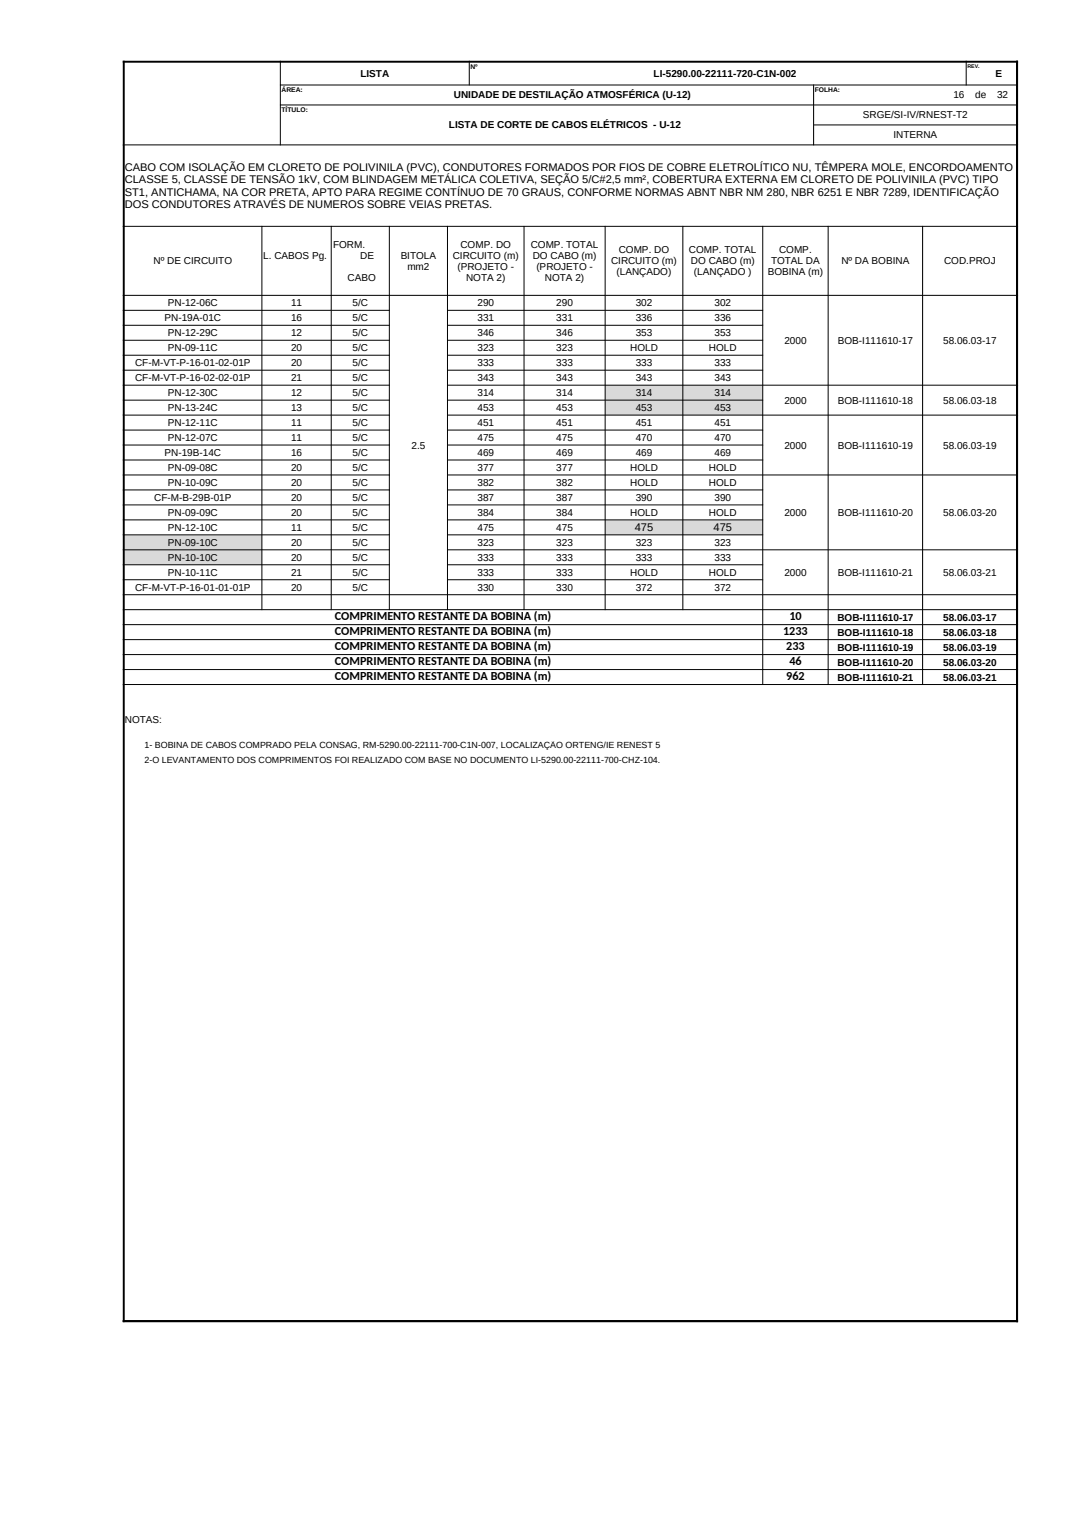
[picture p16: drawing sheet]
<svg xmlns="http://www.w3.org/2000/svg" width="210mm" height="297mm" viewBox="0 0 210 297" stroke-linecap="round" stroke-linejoin="round" font-family="sans-serif">
<defs><g id="words">
<g font-size="2.4">
<text x="64.9" y="120.3">COMPRIMENTO RESTANTE DA BOBINA (m)</text>
<text x="64.9" y="123.2">COMPRIMENTO RESTANTE DA BOBINA (m)</text>
<text x="151.9" y="123.2">1233</text>
<text x="153.1" y="120.3">10</text>
<text x="64.9" y="126.1">COMPRIMENTO RESTANTE DA BOBINA (m)</text>
<text x="64.9" y="129">COMPRIMENTO RESTANTE DA BOBINA (m)</text>
<text x="64.9" y="131.9">COMPRIMENTO RESTANTE DA BOBINA (m)</text>
<text x="152.5" y="126.1">233</text>
<text x="152.5" y="131.9">962</text>
<text x="153.1" y="129">46</text>
</g>
<g font-size="2.2">
<text x="24.2" y="33.2">CABO COM ISOLAÇÃO EM CLORETO DE POLIVINILA (PVC), CONDUTORES FORMADOS POR FIOS DE COBRE ELETROLÍTICO NU, TÊMPERA MOLE, ENCORDOAMENTO</text>
<text x="24.2" y="35.6">CLASSE 5, CLASSE DE TENSÃO 1kV, COM BLINDAGEM METÁLICA COLETIVA, SEÇÃO 5/C#2,5 mm², COBERTURA EXTERNA EM CLORETO DE POLIVINILA (PVC) TIPO</text>
<text x="24.2" y="38">ST1, ANTICHAMA, NA COR PRETA, APTO PARA REGIME CONTÍNUO DE 70 GRAUS, CONFORME NORMAS ABNT NBR NM 280, NBR 6251 E NBR 7289, IDENTIFICAÇÃO</text>
<text x="24.2" y="40.4">DOS CONDUTORES ATRAVÉS DE NUMEROS SOBRE VEIAS PRETAS.</text>
<text x="123.1" y="103">475</text>
<text x="138.4" y="103">475</text>
</g>
<g font-size="1.9">
<text x="69.9" y="14.9">LISTA</text>
<text x="126.7" y="14.9">LI-5290.00-22111-720-C1N-002</text>
<text x="193.1" y="14.9">E</text>
<text x="88" y="19.1">UNIDADE DE DESTILAÇÃO ATMOSFÉRICA (U-12)</text>
<text x="167.3" y="23">SRGE/SI-IV/RNEST-T2</text>
<text x="184.9" y="19.1">16</text>
<text x="189.1" y="19.1">de</text>
<text x="193.3" y="19.1">32</text>
<text x="87.1" y="24.9">LISTA DE CORTE DE CABOS ELÉTRICOS - U-12</text>
<text x="173.2" y="26.8">INTERNA</text>
<text x="29.8" y="51.3">Nº DE CIRCUITO</text>
<text x="51.1" y="50.2">L. CABOS Pg.</text>
<text x="64.6" y="48">FORM.</text>
<text x="69.9" y="50.2">DE</text>
<text x="77.7" y="50.2">BITOLA</text>
<text x="79" y="52.4">mm2</text>
<text x="87.8" y="50.2">CIRCUITO (m)</text>
<text x="88.7" y="52.4">(PROJETO -</text>
<text x="89.3" y="48">COMP. DO</text>
<text x="102.9" y="48">COMP. TOTAL</text>
<text x="103.3" y="50.2">DO CABO (m)</text>
<text x="104" y="52.4">(PROJETO -</text>
<text x="118.5" y="51.3">CIRCUITO (m)</text>
<text x="119.6" y="53.4">(LANÇADO)</text>
<text x="120" y="49.1">COMP. DO</text>
<text x="133.6" y="49.1">COMP. TOTAL</text>
<text x="134" y="51.3">DO CABO (m)</text>
<text x="134.6" y="53.4">(LANÇADO )</text>
<text x="148.9" y="53.4">BOBINA (m)</text>
<text x="149.5" y="51.3">TOTAL DA</text>
<text x="151.1" y="49.1">COMP.</text>
<text x="163.2" y="51.3">Nº DA BOBINA</text>
<text x="183.1" y="51.3">COD.PROJ</text>
<text x="32.5" y="59.4">PN-12-06C</text>
<text x="56.4" y="59.4">11</text>
<text x="67.4" y="54.5">CABO</text>
<text x="68.4" y="59.4">5/C</text>
<text x="90.4" y="54.5">NOTA 2)</text>
<text x="92.6" y="59.4">290</text>
<text x="105.7" y="54.5">NOTA 2)</text>
<text x="107.9" y="59.4">290</text>
<text x="123.3" y="59.4">302</text>
<text x="138.6" y="59.4">302</text>
<text x="31.9" y="62.3">PN-19A-01C</text>
<text x="32.5" y="65.2">PN-12-29C</text>
<text x="56.4" y="62.3">16</text>
<text x="56.4" y="65.2">12</text>
<text x="68.4" y="62.3">5/C</text>
<text x="68.4" y="65.2">5/C</text>
<text x="92.6" y="62.3">331</text>
<text x="92.6" y="65.2">346</text>
<text x="107.9" y="62.3">331</text>
<text x="107.9" y="65.2">346</text>
<text x="123.3" y="62.3">336</text>
<text x="123.3" y="65.2">353</text>
<text x="138.6" y="62.3">336</text>
<text x="138.6" y="65.2">353</text>
<text x="26.2" y="71">CF-M-VT-P-16-01-02-01P</text>
<text x="32.5" y="68.1">PN-09-11C</text>
<text x="56.4" y="68.1">20</text>
<text x="56.4" y="71">20</text>
<text x="68.4" y="68.1">5/C</text>
<text x="68.4" y="71">5/C</text>
<text x="92.6" y="68.1">323</text>
<text x="92.6" y="71">333</text>
<text x="107.9" y="68.1">323</text>
<text x="107.9" y="71">333</text>
<text x="122.2" y="68.1">HOLD</text>
<text x="123.3" y="71">333</text>
<text x="137.5" y="68.1">HOLD</text>
<text x="138.6" y="71">333</text>
<text x="152.1" y="66.7">2000</text>
<text x="162.5" y="66.7">BOB-I111610-17</text>
<text x="182.9" y="66.7">58.06.03-17</text>
<text x="26.2" y="73.9">CF-M-VT-P-16-02-02-01P</text>
<text x="32.5" y="76.8">PN-12-30C</text>
<text x="56.4" y="73.9">21</text>
<text x="56.4" y="76.8">12</text>
<text x="68.4" y="73.9">5/C</text>
<text x="68.4" y="76.8">5/C</text>
<text x="92.6" y="73.9">343</text>
<text x="92.6" y="76.8">314</text>
<text x="107.9" y="73.9">343</text>
<text x="107.9" y="76.8">314</text>
<text x="123.3" y="73.9">343</text>
<text x="123.3" y="76.8">314</text>
<text x="138.6" y="73.9">343</text>
<text x="138.6" y="76.8">314</text>
<text x="32.5" y="79.8">PN-13-24C</text>
<text x="32.5" y="82.7">PN-12-11C</text>
<text x="56.4" y="79.8">13</text>
<text x="56.4" y="82.7">11</text>
<text x="68.4" y="79.8">5/C</text>
<text x="68.4" y="82.7">5/C</text>
<text x="92.6" y="79.8">453</text>
<text x="92.6" y="82.7">451</text>
<text x="107.9" y="79.8">453</text>
<text x="107.9" y="82.7">451</text>
<text x="123.3" y="79.8">453</text>
<text x="123.3" y="82.7">451</text>
<text x="138.6" y="79.8">453</text>
<text x="138.6" y="82.7">451</text>
<text x="152.1" y="78.3">2000</text>
<text x="162.5" y="78.3">BOB-I111610-18</text>
<text x="182.9" y="78.3">58.06.03-18</text>
<text x="31.9" y="88.5">PN-19B-14C</text>
<text x="32.5" y="85.6">PN-12-07C</text>
<text x="56.4" y="85.6">11</text>
<text x="56.4" y="88.5">16</text>
<text x="68.4" y="85.6">5/C</text>
<text x="68.4" y="88.5">5/C</text>
<text x="79.8" y="87">2.5</text>
<text x="92.6" y="85.6">475</text>
<text x="92.6" y="88.5">469</text>
<text x="107.9" y="85.6">475</text>
<text x="107.9" y="88.5">469</text>
<text x="123.3" y="85.6">470</text>
<text x="123.3" y="88.5">469</text>
<text x="138.6" y="85.6">470</text>
<text x="138.6" y="88.5">469</text>
<text x="152.1" y="87">2000</text>
<text x="162.5" y="87">BOB-I111610-19</text>
<text x="182.9" y="87">58.06.03-19</text>
<text x="32.5" y="91.4">PN-09-08C</text>
<text x="32.5" y="94.3">PN-10-09C</text>
<text x="56.4" y="91.4">20</text>
<text x="56.4" y="94.3">20</text>
<text x="68.4" y="91.4">5/C</text>
<text x="68.4" y="94.3">5/C</text>
<text x="92.6" y="91.4">377</text>
<text x="92.6" y="94.3">382</text>
<text x="107.9" y="91.4">377</text>
<text x="107.9" y="94.3">382</text>
<text x="122.2" y="91.4">HOLD</text>
<text x="122.2" y="94.3">HOLD</text>
<text x="137.5" y="91.4">HOLD</text>
<text x="137.5" y="94.3">HOLD</text>
<text x="29.9" y="97.2">CF-M-B-29B-01P</text>
<text x="32.5" y="100.1">PN-09-09C</text>
<text x="56.4" y="97.2">20</text>
<text x="56.4" y="100.1">20</text>
<text x="68.4" y="97.2">5/C</text>
<text x="68.4" y="100.1">5/C</text>
<text x="92.6" y="97.2">387</text>
<text x="92.6" y="100.1">384</text>
<text x="107.9" y="97.2">387</text>
<text x="107.9" y="100.1">384</text>
<text x="122.2" y="100.1">HOLD</text>
<text x="123.3" y="97.2">390</text>
<text x="137.5" y="100.1">HOLD</text>
<text x="138.6" y="97.2">390</text>
<text x="152.1" y="100.1">2000</text>
<text x="162.5" y="100.1">BOB-I111610-20</text>
<text x="182.9" y="100.1">58.06.03-20</text>
<text x="32.5" y="103">PN-12-10C</text>
<text x="32.5" y="105.9">PN-09-10C</text>
<text x="56.4" y="103">11</text>
<text x="56.4" y="105.9">20</text>
<text x="68.4" y="103">5/C</text>
<text x="68.4" y="105.9">5/C</text>
<text x="92.6" y="103">475</text>
<text x="92.6" y="105.9">323</text>
<text x="107.9" y="103">475</text>
<text x="107.9" y="105.9">323</text>
<text x="123.3" y="105.9">323</text>
<text x="138.6" y="105.9">323</text>
<text x="32.5" y="108.8">PN-10-10C</text>
<text x="32.5" y="111.7">PN-10-11C</text>
<text x="56.4" y="108.8">20</text>
<text x="56.4" y="111.7">21</text>
<text x="68.4" y="108.8">5/C</text>
<text x="68.4" y="111.7">5/C</text>
<text x="92.6" y="108.8">333</text>
<text x="92.6" y="111.7">333</text>
<text x="107.9" y="108.8">333</text>
<text x="107.9" y="111.7">333</text>
<text x="122.2" y="111.7">HOLD</text>
<text x="123.3" y="108.8">333</text>
<text x="137.5" y="111.7">HOLD</text>
<text x="138.6" y="108.8">333</text>
<text x="152.1" y="111.7">2000</text>
<text x="162.5" y="111.7">BOB-I111610-21</text>
<text x="182.9" y="111.7">58.06.03-21</text>
<text x="26.2" y="114.6">CF-M-VT-P-16-01-01-01P</text>
<text x="56.4" y="114.6">20</text>
<text x="68.4" y="114.6">5/C</text>
<text x="92.6" y="114.6">330</text>
<text x="107.9" y="114.6">330</text>
<text x="123.3" y="114.6">372</text>
<text x="138.6" y="114.6">372</text>
<text x="162.4" y="120.4">BOB-I111610-17</text>
<text x="162.4" y="123.3">BOB-I111610-18</text>
<text x="182.9" y="120.4">58.06.03-17</text>
<text x="182.9" y="123.3">58.06.03-18</text>
<text x="162.4" y="126.2">BOB-I111610-19</text>
<text x="162.4" y="129.1">BOB-I111610-20</text>
<text x="182.9" y="126.2">58.06.03-19</text>
<text x="182.9" y="129.1">58.06.03-20</text>
<text x="162.4" y="132">BOB-I111610-21</text>
<text x="182.9" y="132">58.06.03-21</text>
<text x="24.2" y="140.2">NOTAS:</text>
</g>
<g font-size="1.7">
<text x="28" y="145.1">1- BOBINA DE CABOS COMPRADO PELA CONSAG, RM-5290.00-22111-700-C1N-007, LOCALIZAÇÃO ORTENG/IE RENEST 5</text>
<text x="28" y="148">2-O LEVANTAMENTO DOS COMPRIMENTOS FOI REALIZADO COM BASE NO DOCUMENTO LI-5290.00-22111-700-CHZ-104.</text>
</g>
<g font-size="1.3">
<text x="54.6" y="17.9">ÁREA:</text>
<text x="91.2" y="13.4">Nº</text>
<text x="158" y="17.9">FOLHA:</text>
<text x="54.6" y="21.7">TÍTULO:</text>
</g>
<text font-size="1" x="187.6" y="13.1">REV.</text>
</g></defs>
<g fill="#d9d9d9">
<path d="M117.3 74.7h30.6v5.8h-30.6z" fill-rule="evenodd"/>
<path d="M117.3 100.8h30.6v2.9h-30.6z" fill-rule="evenodd"/>
<path d="M24 103.7h26.8v5.8h-26.8z" fill-rule="evenodd"/>
</g>
<g fill="#fff">
<path d="M27.8 145.7h3.5v2.9h-3.5z" fill-rule="evenodd"/>
<path d="M108.6 160.2h1.5v2.9h-1.5z" fill-rule="evenodd"/>
</g>
<path d="M23.8 12h173.6M24 11.8v244.7M197.2 11.8v244.7M23.8 256.3h173.6" fill="none" stroke="#000" stroke-width=".38"/>
<g fill="none" stroke="#000" stroke-width=".19">
<path d="M54.3 16.5h143.1M54.4 11.8v16.4M91 11.8v4.8M157.8 16.4v11.8M187.4 11.8v4.8M23.8 28.1h173.6M54.3 20.4h143.1M157.7 24.2h39.7M23.8 43.9h173.6M23.8 57.3h173.6M50.8 43.8v74.6M64.2 43.8v74.6"/>
<path d="M75.5 43.8v74.6M86.8 43.8v74.6M101.6 43.8v74.6M117.3 43.8v74.6M132.4 43.8v74.6M147.9 43.8v89.1M160.6 43.8v89.1M178.9 43.8v89.1M23.8 60.2h51.8M23.8 63.1h51.8M23.8 66h51.8M23.8 68.9h51.8"/>
<path d="M23.8 71.8h51.8M23.8 74.7h51.8M23.8 77.6h51.8M86.7 60.2h61.3M86.7 63.1h61.3M86.7 66h61.3M86.7 68.9h61.3M86.7 71.8h61.3M86.7 74.7h110.7M86.7 77.6h61.3M23.8 80.5h51.8M23.8 83.4h51.8"/>
<path d="M23.8 86.3h51.8M23.8 89.2h51.8M23.8 92.1h51.8M23.8 95h51.8M23.8 97.9h51.8M86.7 80.5h110.7M86.7 83.4h61.3M86.7 86.3h61.3M86.7 89.2h61.3M86.7 92.1h110.7M86.7 95h61.3M86.7 97.9h61.3"/>
<path d="M23.8 100.9h51.8M23.8 103.8h51.8M23.8 106.7h51.8M23.8 109.6h51.8M23.8 112.5h51.8M23.8 115.4h173.6M23.8 118.3h173.6M86.7 100.9h61.3M86.7 103.8h61.3M86.7 106.7h110.7M86.7 109.6h61.3M86.7 112.5h61.3"/>
<path d="M23.8 121.2h173.6M23.8 124.1h173.6M23.8 127h173.6M23.8 129.9h173.6M23.8 132.8h173.6"/>
</g>
<use href="#words"/>
</svg>
